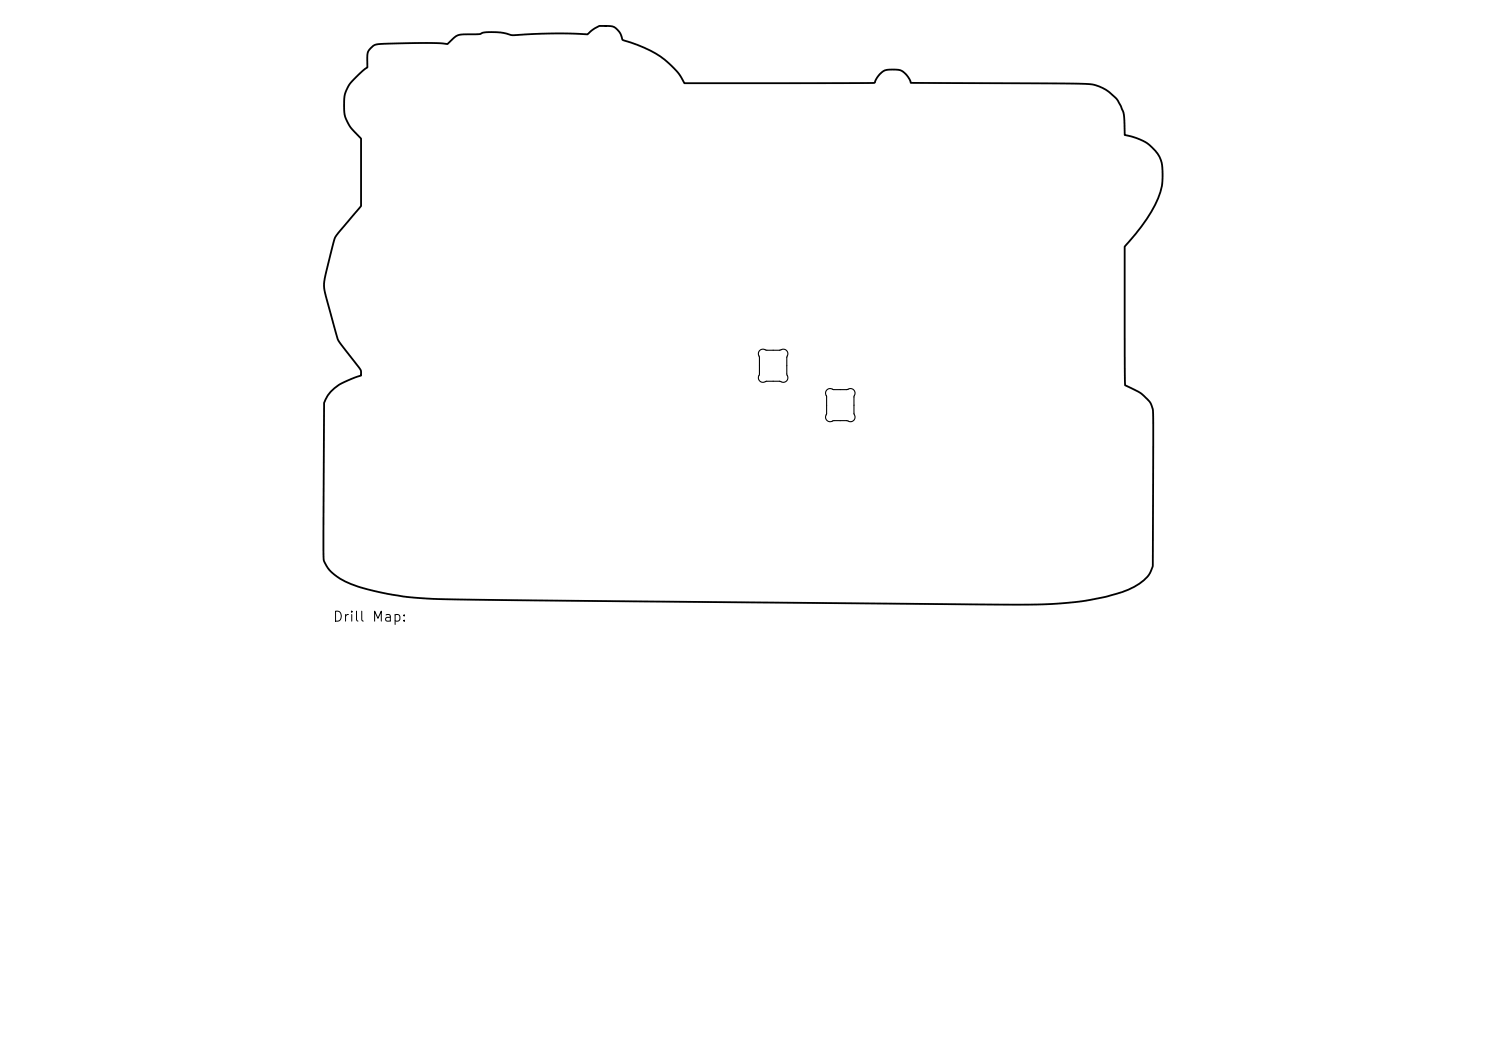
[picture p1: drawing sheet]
<svg xmlns="http://www.w3.org/2000/svg" width="297mm" height="210mm" viewBox="0 0 297 210" stroke-linecap="round" stroke-linejoin="round" font-family="sans-serif">
<defs><g id="words">
<text font-size="2" x="66.4" y="124.7">Drill Map:</text>
</g></defs>
<path d="M74.2 9.5a2.59 2.59 0 0 1 2.5-.7l8.6-.2 4.1 .2 1.8-1.6a9.6 9.6 0 0 1 4.1-.4h.7a3.5 3.5 0 0 1 2.3-.4 12.1 12.1 0 0 1 4.1 .6h1.3a101.2 101.2 0 0 1 13.7-.1 4.7 4.7 0 0 1 5.1-1.6 3.5 3.5 0 0 1 1.9 2.7 21.5 21.5 0 0 1 11 6.4l1.4 2.2h37.9a3.8 3.8 0 0 1 4.4-2.7 3.5 3.5 0 0 1 2.9 2.7l29 .1a36.8 36.8 0 0 1 7.9 .3 7.8 7.8 0 0 1 5.4 5 6.5 6.5 0 0 1 .5 3.2v1.8l.6 .1a8.2 8.2 0 0 1 6.8 5.4 13.2 13.2 0 0 1-2.1 9.8 44.8 44.8 0 0 1-5.3 7l.1 27.7a9.9 9.9 0 0 1 5.1 3.6l.4 1.1 .1 .7v9.2l-.1 21.5-.5 1.4a10.9 10.9 0 0 1-6.8 4.2 60.5 60.5 0 0 1-18.5 2.1l-117.3-1.1a56 56 0 0 1-17.2-3 8.5 8.5 0 0 1-5.3-4.6l-.2-4 .2-27.6 .3-.7a9.9 9.9 0 0 1 5.9-4.4l1.2-.4v-.5a1.96 1.96 0 0 0-.9-1.6l-2.6-3.4a7.3 7.3 0 0 1-1.9-4.1l-1.2-4.4a9.9 9.9 0 0 1-.6-5.9 51.7 51.7 0 0 1 2.1-7.9l5.1-6v-13.5l-1.5-1.6a6.9 6.9 0 0 1-1.9-5.8 7 7 0 0 1 2.9-5.4l1.7-1.4 .1-2.9 .2-.6z" fill="none" stroke="#000" stroke-width=".36"/>
<path d="M151.9 70a1.22 1.22 0 0 1 1.3 0h2.8a.99 .99 0 0 1 1.3 .1 .99 .99 0 0 1 0 1.3v3.5a.99 .99 0 0 1-.2 1.3 .99 .99 0 0 1-1.3 0h-2.7a.99 .99 0 0 1-1.3-.2 .99 .99 0 0 1 0-1.3v-3.4a.95 .95 0 0 1 .1-1.3zM165.3 77.9a1.22 1.22 0 0 1 1.4 0l2.7-.1a.99 .99 0 0 1 1.3 .2 .99 .99 0 0 1 0 1.3v3.5a.99 .99 0 0 1-.2 1.3 .99 .99 0 0 1-1.3 0h-2.7a.99 .99 0 0 1-1.3-.2 .99 .99 0 0 1 0-1.3v-3.5a.95 .95 0 0 1 .1-1.2z" fill="none" stroke="#000" stroke-width=".22"/>
<use href="#words"/>
</svg>
